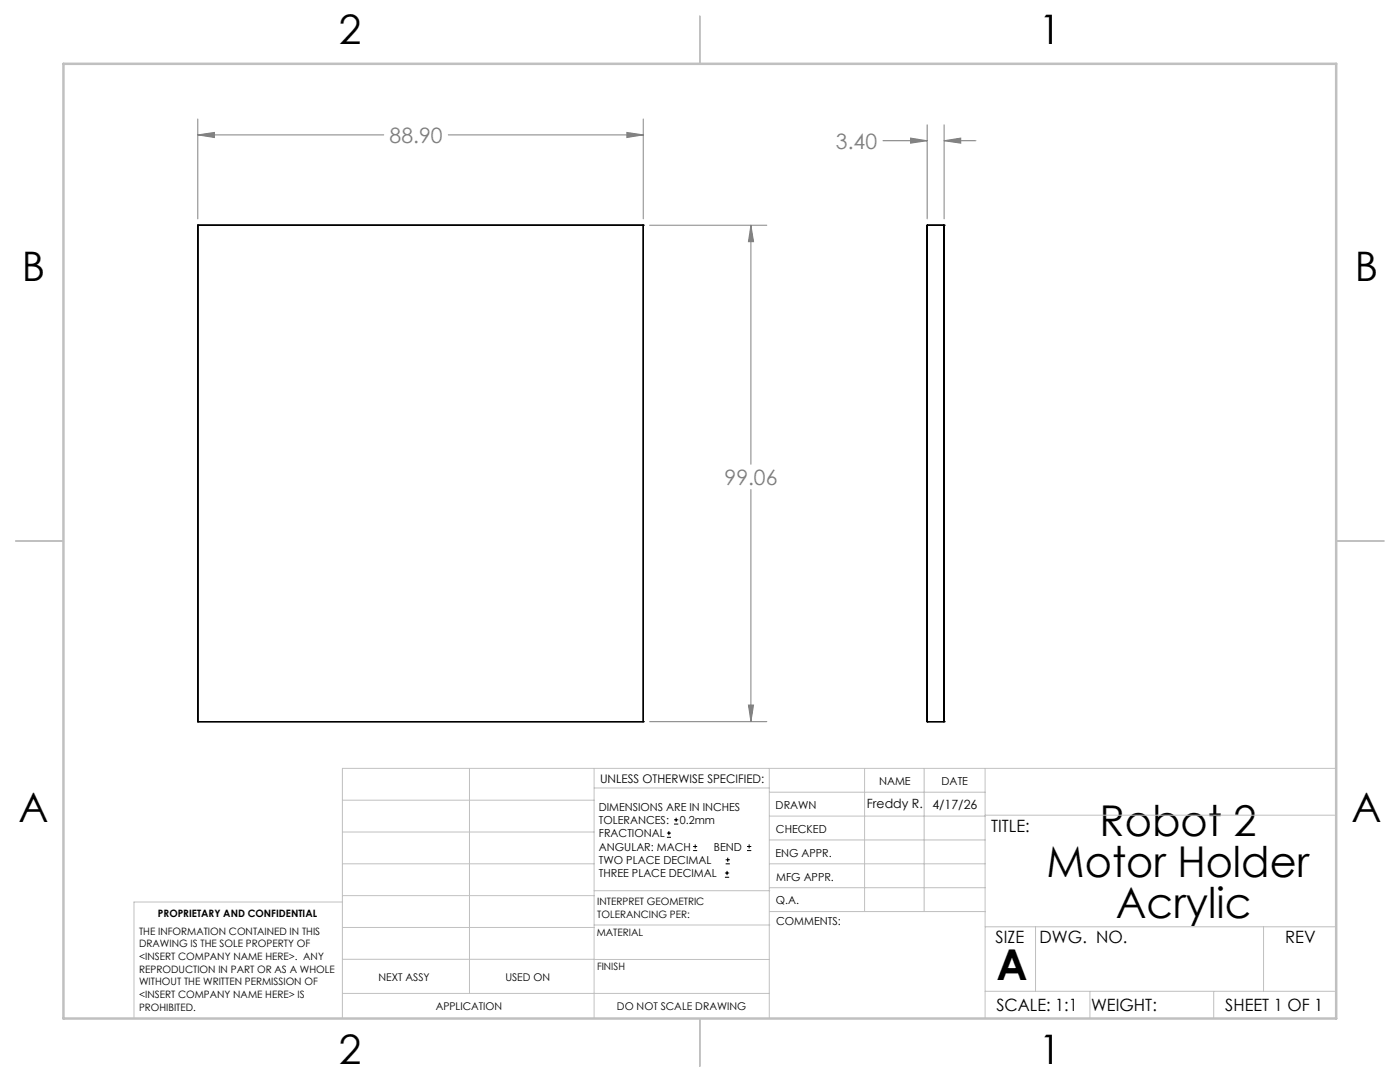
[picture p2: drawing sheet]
<svg xmlns="http://www.w3.org/2000/svg" width="279mm" height="216mm" viewBox="0 0 279 216" stroke-linecap="round" stroke-linejoin="round" font-family="sans-serif">
<defs><g id="words">
<g font-size="8.5">
<text x="219.4" y="166.9">Robot 2</text>
<text x="208.9" y="175">Motor Holder</text>
<text x="222.7" y="183.1">Acrylic</text>
<text x="198.9" y="195.5">A</text>
</g>
<g font-size="8.1">
<text x="67.6" y="8.9">2</text>
<text x="207.3" y="8.9">1</text>
<text x="4.4" y="56.1">B</text>
<text x="270.4" y="56.1">B</text>
<text x="3.7" y="164.1">A</text>
<text x="269.7" y="164.1">A</text>
<text x="67.6" y="212.4">2</text>
<text x="207.3" y="212.4">1</text>
</g>
<g font-size="4.2" fill="#808080">
<text x="77.8" y="28.5">88.90</text>
<text x="166.8" y="29.7">3.40</text>
<text x="144.6" y="96.7">99.06</text>
</g>
<g font-size="3.4">
<text x="197.8" y="166">TITLE:</text>
<text x="198.7" y="188.1">SIZE</text>
<text x="207.5" y="188.1">DWG. NO.</text>
<text x="256.5" y="188.2">REV</text>
<text x="198.8" y="201.7">SCALE: 1:1</text>
<text x="217.7" y="201.8">WEIGHT:</text>
<text x="244.5" y="201.7">SHEET 1 OF 1</text>
</g>
<g font-size="2.5">
<text x="173" y="161.3">Freddy R.</text>
<text x="186.1" y="161.4">4/17/26</text>
</g>
<text font-size="2.4" x="119.8" y="156.2">UNLESS OTHERWISE SPECIFIED:</text>
<g font-size="2.2">
<text x="119.5" y="161.8">DIMENSIONS ARE IN INCHES</text>
<text x="154.8" y="161.4">DRAWN</text>
<text x="175.4" y="156.6">NAME</text>
<text x="187.9" y="156.7">DATE</text>
<text x="119.5" y="164.4">TOLERANCES:</text>
<text x="119.5" y="167.1">FRACTIONAL</text>
<text x="135.7" y="164.4">0.2mm</text>
<text x="154.9" y="166.3">CHECKED</text>
<text x="119.5" y="169.7">ANGULAR: MACH</text>
<text x="119.5" y="172.4">TWO PLACE DECIMAL</text>
<text x="142.5" y="169.7">BEND</text>
<text x="154.8" y="170.9">ENG APPR.</text>
<text x="119.5" y="175">THREE PLACE DECIMAL</text>
<text x="154.9" y="175.7">MFG APPR.</text>
<text x="154.9" y="180.4">Q.A.</text>
<text x="154.9" y="184.6">COMMENTS:</text>
</g>
<g font-size="2.1">
<text x="75.5" y="195.7">NEXT ASSY</text>
<text x="100.9" y="195.7">USED ON</text>
<text x="86.9" y="201.5">APPLICATION</text>
<text x="123.1" y="201.6">DO NOT SCALE DRAWING</text>
</g>
<g font-size="2">
<text x="31.5" y="182.9">PROPRIETARY AND CONFIDENTIAL</text>
<text x="119.2" y="180.6">INTERPRET GEOMETRIC</text>
<text x="119.2" y="183.1">TOLERANCING PER:</text>
<text x="27.8" y="186.5">THE INFORMATION CONTAINED IN THIS</text>
<text x="27.8" y="189">DRAWING IS THE SOLE PROPERTY OF</text>
<text x="27.8" y="191.6">&lt;INSERT COMPANY NAME HERE&gt;. ANY</text>
<text x="119.1" y="186.7">MATERIAL</text>
<text x="27.8" y="194.1">REPRODUCTION IN PART OR AS A WHOLE</text>
<text x="27.8" y="196.6">WITHOUT THE WRITTEN PERMISSION OF</text>
<text x="119.1" y="193.5">FINISH</text>
<text x="27.8" y="199.1">&lt;INSERT COMPANY NAME HERE&gt; IS</text>
<text x="27.8" y="201.7">PROHIBITED.</text>
</g>
</g></defs>
<g fill="none" stroke="#000" stroke-width=".25">
<path d="M39.5 44.9h.1M39.5 44.9v99.1M39.5 44.9h88.9M128.4 44.9h.1M128.4 44.9v99.1M185 44.9h.1M185 44.9h3.4M185 44.9v99.1M188.4 44.9h.1M188.4 44.9v99.1M39.5 144h.1M39.5 144h88.9"/>
<path d="M128.4 144h.1M185 144h.1M185 144h3.4M188.4 144h.1"/>
</g>
<g fill="none" stroke="#000" stroke-width=".2">
<path d="M133.1 167.1h.8M133.1 166.2h.8M133.5 165.8v.9M134.5 164.4h.9M134.5 163.6h.9M134.9 163.2v.8M138.3 169.7h.8M138.3 168.9h.8M138.7 168.5v.8M144.7 175h.8M144.7 174.2h.8M144.8 172.4h.9"/>
<path d="M144.8 171.6h.9M145.1 173.8v.8M145.2 171.1v.9M149.1 169.7h.8M149.1 168.9h.8M149.5 168.5v.8"/>
</g>
<g fill="none" stroke="#808080" stroke-width=".2">
<path d="M39.5 26.9l3.3-.5v1zM39.5 23.7v20M39.5 26.9h37.1M89.5 26.9h38.9M125.1 26.4l3.3 .5-3.3 .5zM128.4 23.7v20M176.2 28.1h8.8M181.7 27.6l3.3 .5-3.3 .5zM185 24.9v18.8M188.4 28.1l3.3-.5v1zM188.4 24.9v18.8M188.4 28.1h6.4"/>
<path d="M129.6 44.9h23.4M149.9 44.9l.5 3.3h-1zM149.9 44.9v47.7M149.9 97.7v46.3M129.6 144h23.4M149.4 140.7h1l-.5 3.3z"/>
</g>
<g fill="none" stroke="#c0c0c0" stroke-width=".2">
<path d="M68.3 159.7h50.3M93.7 153.3v44.9M118.6 153.3v49.9M118.6 157.2h34.9M153.5 153.3v49.9M153.5 158.1h43.1M172.5 153.3v28.6M184.4 153.3v28.6M196.6 153.3v49.9M266.7 153.3h-198.4v49.9M68.3 178.7h50.3M68.3 172.4h50.3"/>
<path d="M68.3 166h50.3M68.3 180h-41.6v23.2M118.6 177.7h35M153.5 167.6h43.1M153.5 162.8h43.1M153.5 172.4h43.1M153.5 177.1h43.1M196.6 162.7h70.1M68.3 198.2h85.2M68.3 191.4l85.2 .1M68.3 185.1h50.3M118.6 184.6h35"/>
<path d="M153.6 181.9h43M196.6 197.8h70.1M196.6 184.9h70.1M206.7 184.9v12.9M217.5 197.8v5.4M242.2 197.8v5.4M252.2 184.9v12.9"/>
</g>
<path d="M139.7 3.2v9.5M3.1 107.9h9.6M266.7 107.9h9.5M139.7 203.2v9.6" fill="none" stroke="#c0c0c0" stroke-width=".25"/>
<path d="M12.7 12.7h254v190.5h-254z" fill="none" stroke="#c0c0c0" stroke-width=".5"/>
<path d="M125.1 26.4l3.3 .5-3.3 .5zM39.5 26.9l3.3-.5v1zM149.4 140.7h1l-.5 3.3zM149.9 44.9l.5 3.3h-1zM181.7 27.6l3.3 .5-3.3 .5zM188.4 28.1l3.3-.5v1z" fill="#808080"/>
<use href="#words"/>
</svg>
